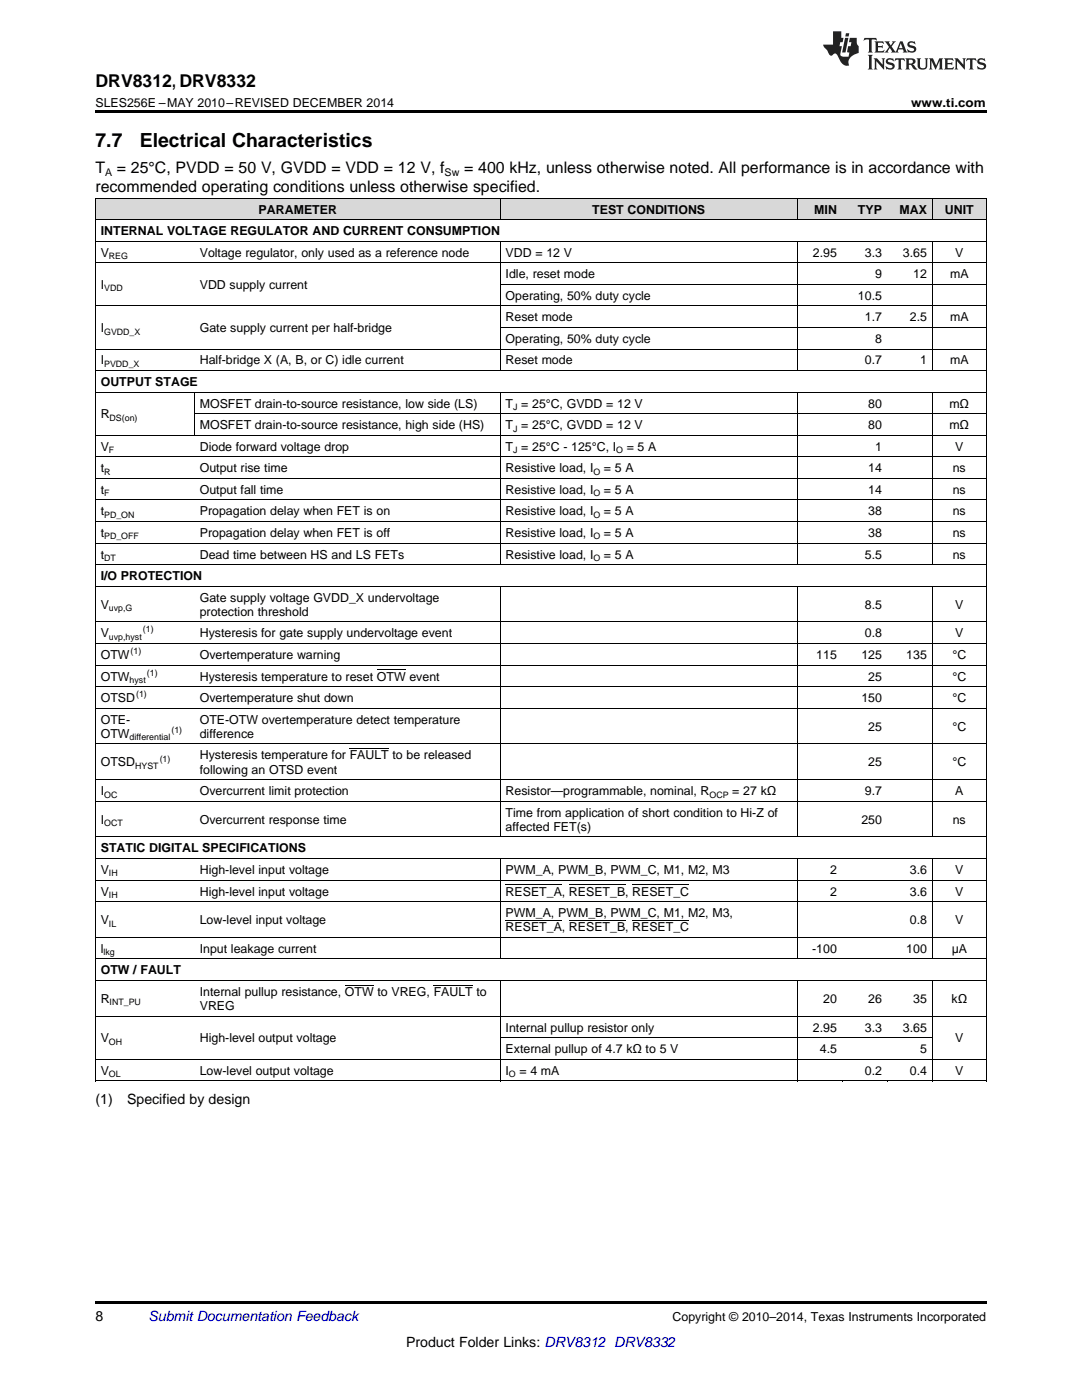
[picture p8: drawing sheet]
<svg xmlns="http://www.w3.org/2000/svg" width="216mm" height="279mm" viewBox="0 0 216 279" stroke-linecap="round" stroke-linejoin="round" font-family="sans-serif">
<defs><g id="words">
<g font-size="3.9">
<text x="19" y="29.3">7.7</text>
<text x="27.9" y="29.3">Electrical Characteristics</text>
</g>
<text font-size="3.5" x="19" y="17.3">DRV8312, DRV8332</text>
<g font-size="3.2">
<text x="19" y="34.4">T</text>
<text x="23.3" y="34.4">= 25°C, PVDD = 50 V, GVDD = VDD = 12 V, f</text>
<text x="92.6" y="34.4">= 400 kHz, unless otherwise noted. All performance is in accordance with</text>
<text x="19" y="38.3">recommended operating conditions unless otherwise specified.</text>
</g>
<g font-size="2.8">
<text x="19" y="220.3">(1)</text>
<text x="25.4" y="220.3">Specified by design</text>
<text x="19" y="263.6">8</text>
<text x="81" y="268.9">Product Folder Links: DRV8312 DRV8332</text>
</g>
<text font-size="2.8" fill="#0000c8" x="29.6" y="263.6">Submit Documentation Feedback</text>
<g font-size="2.5">
<text x="19" y="21.4">SLES256E –MAY 2010–REVISED DECEMBER 2014</text>
<text x="181.8" y="21.4">www.ti.com</text>
<text x="20.1" y="46.9">INTERNAL VOLTAGE REGULATOR AND CURRENT CONSUMPTION</text>
<text x="51.6" y="42.6">PARAMETER</text>
<text x="118.2" y="42.6">TEST CONDITIONS</text>
<text x="162.5" y="42.6">MIN</text>
<text x="171.2" y="42.6">TYP</text>
<text x="179.5" y="42.6">MAX</text>
<text x="188.6" y="42.6">UNIT</text>
<text x="20.1" y="51.2">V</text>
<text x="39.9" y="51.2">Voltage regulator, only used as a reference node</text>
<text x="100.9" y="51.2">VDD = 12 V</text>
<text x="162.2" y="51.2">2.95</text>
<text x="172.6" y="51.2">3.3</text>
<text x="180.2" y="51.2">3.65</text>
<text x="190.6" y="51.2">V</text>
<text x="20.1" y="57.7">I</text>
<text x="39.9" y="57.7">VDD supply current</text>
<text x="100.9" y="55.5">Idle, reset mode</text>
<text x="100.9" y="59.8">Operating, 50% duty cycle</text>
<text x="171.2" y="59.8">10.5</text>
<text x="174.6" y="55.5">9</text>
<text x="182.2" y="55.5">12</text>
<text x="189.6" y="55.5">mA</text>
<text x="100.9" y="64.1">Reset mode</text>
<text x="172.6" y="64.1">1.7</text>
<text x="181.5" y="64.1">2.5</text>
<text x="189.6" y="64.1">mA</text>
<text x="20.1" y="66.3">I</text>
<text x="39.9" y="66.3">Gate supply current per half-bridge</text>
<text x="100.9" y="68.4">Operating, 50% duty cycle</text>
<text x="174.6" y="68.4">8</text>
<text x="20.1" y="72.7">I</text>
<text x="20.1" y="77">OUTPUT STAGE</text>
<text x="39.9" y="72.7">Half-bridge X (A, B, or C) idle current</text>
<text x="100.9" y="72.7">Reset mode</text>
<text x="172.6" y="72.7">0.7</text>
<text x="183.6" y="72.7">1</text>
<text x="189.6" y="72.7">mA</text>
<text x="20.1" y="83.5">R</text>
<text x="39.9" y="81.4">MOSFET drain-to-source resistance, low side (LS)</text>
<text x="100.9" y="81.4">T = 25°C, GVDD = 12 V</text>
<text x="173.2" y="81.4">80</text>
<text x="189.4" y="81.4">mΩ</text>
<text x="20.1" y="90">V</text>
<text x="39.9" y="85.7">MOSFET drain-to-source resistance, high side (HS)</text>
<text x="39.9" y="90">Diode forward voltage drop</text>
<text x="100.9" y="85.7">T = 25°C, GVDD = 12 V</text>
<text x="100.9" y="90">T = 25°C - 125°C, I</text>
<text x="125.1" y="90">= 5 A</text>
<text x="173.2" y="85.7">80</text>
<text x="174.6" y="90">1</text>
<text x="189.4" y="85.7">mΩ</text>
<text x="190.6" y="90">V</text>
<text x="20.1" y="94.3">t</text>
<text x="39.9" y="94.3">Output rise time</text>
<text x="100.9" y="94.3">Resistive load, I</text>
<text x="120.5" y="94.3">= 5 A</text>
<text x="173.2" y="94.3">14</text>
<text x="190.1" y="94.3">ns</text>
<text x="20.1" y="98.6">t</text>
<text x="39.9" y="98.6">Output fall time</text>
<text x="100.9" y="98.6">Resistive load, I</text>
<text x="120.5" y="98.6">= 5 A</text>
<text x="173.2" y="98.6">14</text>
<text x="190.1" y="98.6">ns</text>
<text x="20.1" y="102.9">t</text>
<text x="20.1" y="107.2">t</text>
<text x="39.9" y="102.9">Propagation delay when FET is on</text>
<text x="39.9" y="107.2">Propagation delay when FET is off</text>
<text x="100.9" y="102.9">Resistive load, I</text>
<text x="100.9" y="107.2">Resistive load, I</text>
<text x="120.5" y="102.9">= 5 A</text>
<text x="120.5" y="107.2">= 5 A</text>
<text x="173.2" y="102.9">38</text>
<text x="173.2" y="107.2">38</text>
<text x="190.1" y="102.9">ns</text>
<text x="190.1" y="107.2">ns</text>
<text x="20.1" y="111.5">t</text>
<text x="39.9" y="111.5">Dead time between HS and LS FETs</text>
<text x="100.9" y="111.5">Resistive load, I</text>
<text x="120.5" y="111.5">= 5 A</text>
<text x="172.6" y="111.5">5.5</text>
<text x="190.1" y="111.5">ns</text>
<text x="20.1" y="115.8">I/O PROTECTION</text>
<text x="20.1" y="121.5">V</text>
<text x="39.9" y="120.1">Gate supply voltage GVDD_X undervoltage</text>
<text x="39.9" y="122.9">protection threshold</text>
<text x="172.6" y="121.5">8.5</text>
<text x="190.6" y="121.5">V</text>
<text x="20.1" y="127.2">V</text>
<text x="20.1" y="131.5">OTW</text>
<text x="39.9" y="127.2">Hysteresis for gate supply undervoltage event</text>
<text x="39.9" y="131.5">Overtemperature warning</text>
<text x="162.9" y="131.5">115</text>
<text x="171.9" y="131.5">125</text>
<text x="172.6" y="127.2">0.8</text>
<text x="180.8" y="131.5">135</text>
<text x="190" y="131.5">°C</text>
<text x="190.6" y="127.2">V</text>
<text x="20.1" y="135.8">OTW</text>
<text x="39.9" y="135.8">Hysteresis temperature to reset OTW event</text>
<text x="173.2" y="135.8">25</text>
<text x="190" y="135.8">°C</text>
<text x="20.1" y="140.1">OTSD</text>
<text x="39.9" y="140.1">Overtemperature shut down</text>
<text x="171.9" y="140.1">150</text>
<text x="190" y="140.1">°C</text>
<text x="20.1" y="144.4">OTE-</text>
<text x="20.1" y="147.2">OTW</text>
<text x="39.9" y="144.4">OTE-OTW overtemperature detect temperature</text>
<text x="39.9" y="147.2">difference</text>
<text x="173.2" y="145.8">25</text>
<text x="190" y="145.8">°C</text>
<text x="20.1" y="153">OTSD</text>
<text x="39.9" y="151.6">Hysteresis temperature for FAULT to be released</text>
<text x="39.9" y="154.4">following an OTSD event</text>
<text x="173.2" y="153">25</text>
<text x="190" y="153">°C</text>
<text x="20.1" y="158.7">I</text>
<text x="39.9" y="158.7">Overcurrent limit protection</text>
<text x="100.9" y="158.7">Resistor—programmable, nominal, R</text>
<text x="146.1" y="158.7">= 27 kΩ</text>
<text x="172.6" y="158.7">9.7</text>
<text x="190.6" y="158.7">A</text>
<text x="20.1" y="164.4">I</text>
<text x="39.9" y="164.4">Overcurrent response time</text>
<text x="100.9" y="163">Time from application of short condition to Hi-Z of</text>
<text x="100.9" y="165.8">affected FET(s)</text>
<text x="171.9" y="164.4">250</text>
<text x="190.1" y="164.4">ns</text>
<text x="20.1" y="170.1">STATIC DIGITAL SPECIFICATIONS</text>
<text x="20.1" y="174.4">V</text>
<text x="20.1" y="178.7">V</text>
<text x="39.9" y="174.4">High-level input voltage</text>
<text x="39.9" y="178.7">High-level input voltage</text>
<text x="100.9" y="174.4">PWM_A, PWM_B, PWM_C, M1, M2, M3</text>
<text x="100.9" y="178.7">RESET_A, RESET_B, RESET_C</text>
<text x="165.6" y="174.4">2</text>
<text x="165.6" y="178.7">2</text>
<text x="181.5" y="174.4">3.6</text>
<text x="181.5" y="178.7">3.6</text>
<text x="190.6" y="174.4">V</text>
<text x="190.6" y="178.7">V</text>
<text x="20.1" y="184.4">V</text>
<text x="39.9" y="184.4">Low-level input voltage</text>
<text x="100.9" y="183">PWM_A, PWM_B, PWM_C, M1, M2, M3,</text>
<text x="100.9" y="185.8">RESET_A, RESET_B, RESET_C</text>
<text x="181.5" y="184.4">0.8</text>
<text x="190.6" y="184.4">V</text>
<text x="20.1" y="190.1">l</text>
<text x="39.9" y="190.1">Input leakage current</text>
<text x="162.1" y="190.1">-100</text>
<text x="180.8" y="190.1">100</text>
<text x="189.9" y="190.1">μA</text>
<text x="20.1" y="194.5">OTW / FAULT</text>
<text x="20.1" y="200.2">R</text>
<text x="39.9" y="198.8">Internal pullup resistance, OTW to VREG, FAULT to</text>
<text x="39.9" y="201.6">VREG</text>
<text x="164.3" y="200.2">20</text>
<text x="173.2" y="200.2">26</text>
<text x="182.2" y="200.2">35</text>
<text x="189.9" y="200.2">kΩ</text>
<text x="20.1" y="208">V</text>
<text x="39.9" y="208">High-level output voltage</text>
<text x="100.9" y="205.9">Internal pullup resistor only</text>
<text x="162.2" y="205.9">2.95</text>
<text x="172.6" y="205.9">3.3</text>
<text x="180.2" y="205.9">3.65</text>
<text x="190.6" y="208">V</text>
<text x="20.1" y="214.5">V</text>
<text x="39.9" y="214.5">Low-level output voltage</text>
<text x="100.9" y="210.2">External pullup of 4.7 kΩ to 5 V</text>
<text x="100.9" y="214.5">I</text>
<text x="103.6" y="214.5">= 4 mA</text>
<text x="163.6" y="210.2">4.5</text>
<text x="172.6" y="214.5">0.2</text>
<text x="181.5" y="214.5">0.4</text>
<text x="183.6" y="210.2">5</text>
<text x="190.6" y="214.5">V</text>
<text x="134.2" y="263.6">Copyright © 2010–2014, Texas Instruments Incorporated</text>
</g>
<g font-size="2.1">
<text x="21" y="35.1">A</text>
<text x="88.7" y="35.1">Sw</text>
</g>
<g font-size="1.8">
<text x="21.7" y="51.7">REG</text>
<text x="20.8" y="58.2">VDD</text>
<text x="20.8" y="66.8">GVDD_X</text>
<text x="20.8" y="73.2">PVDD_X</text>
<text x="21.9" y="84">DS(on)</text>
<text x="102.4" y="81.8">J</text>
<text x="102.4" y="86.1">J</text>
<text x="20.8" y="94.8">R</text>
<text x="21.7" y="90.5">F</text>
<text x="102.4" y="90.5">J</text>
<text x="118.4" y="94.8">O</text>
<text x="123" y="90.5">O</text>
<text x="20.8" y="99.1">F</text>
<text x="118.4" y="99.1">O</text>
<text x="20.8" y="103.4">PD_ON</text>
<text x="20.8" y="107.7">PD_OFF</text>
<text x="118.4" y="103.4">O</text>
<text x="118.4" y="107.7">O</text>
<text x="20.8" y="112">DT</text>
<text x="118.4" y="112">O</text>
<text x="21.7" y="122">uvp,G</text>
<text x="21.7" y="127.7">uvp,hyst</text>
<text x="26.1" y="130.5">(1)</text>
<text x="28.5" y="126.2">(1)</text>
<text x="25.9" y="136.3">hyst</text>
<text x="29.3" y="134.8">(1)</text>
<text x="27.2" y="139.1">(1)</text>
<text x="25.9" y="147.7">differential</text>
<text x="34.2" y="146.3">(1)</text>
<text x="27" y="153.5">HYST</text>
<text x="31.9" y="152">(1)</text>
<text x="20.8" y="159.2">OC</text>
<text x="141.6" y="159.2">OCP</text>
<text x="20.8" y="164.9">OCT</text>
<text x="21.7" y="174.9">IH</text>
<text x="21.7" y="179.2">IH</text>
<text x="21.7" y="184.9">IL</text>
<text x="20.6" y="190.6">lkg</text>
<text x="21.9" y="200.7">INT_PU</text>
<text x="21.7" y="208.5">OH</text>
<text x="21.7" y="215">OL</text>
<text x="101.6" y="215">O</text>
</g>
</g></defs>
<g fill="#d8d8d8">
<path d="M19 39.6h19.8v4.3h-19.8z"/>
<path d="M38.8 39.6h61v4.3h-61z"/>
<path d="M99.8 39.6h59.3v4.3h-59.3z"/>
<path d="M159.1 39.6h9v4.3h-9z"/>
<path d="M168.1 39.6h9v4.3h-9z"/>
<path d="M177.1 39.6h9v4.3h-9z"/>
<path d="M186.1 39.6h10.7v4.3h-10.7z"/>
</g>
<path d="M19 22h177.8v.5h-177.8zM19 215.7l.2 .1zM99.7 215.7l.1 .1zM159 215.7l.1 .1zM168 215.7l.1 .1zM177 215.7l.1 .1zM185.9 215.7l.2 .1zM196.7 215.7l.1 .1zM19 259.7h177.8v.5h-177.8z" fill="#000"/>
<g fill="none" stroke="#000" stroke-width=".2">
<path d="M19 39.5h177.8M19.1 39.5v176.3M99.8 39.5v4.4M159 39.5v4.4M186 39.5v4.4M196.8 39.5v176.3M19 52.4h177.8M19 48.1h177.8M19 43.8h177.8M99.8 48.2v25.8M99.8 56.7h97M159 48.2v25.8"/>
<path d="M186 48.2v25.8M19 78.3h177.8M19 74h177.8M19 69.7h177.8M19 61h177.8M38.8 78.3v8.6M99.8 78.3v34.4M99.8 65.4h97M159 78.3v34.4M186 78.3v34.4M19 99.8h177.8M19 95.5h177.8"/>
<path d="M19 91.2h177.8M19 86.9h177.8M38.8 82.6h158M19 117h177.8M19 112.7h177.8M19 108.4h177.8M19 104.1h177.8M99.8 117v50.1M159 117v50.1M186 117v50.1M19 137h177.8M19 132.7h177.8"/>
<path d="M19 128.4h177.8M19 124.1h177.8M19 159.9h177.8M19 155.6h177.8M19 148.5h177.8M19 141.3h177.8M19 179.9h177.8M19 175.6h177.8M19 171.3h177.8M19 167h177.8M99.8 171.3v20.1M159 171.3v20.1"/>
<path d="M186 171.3v20.1M19 195.7h177.8M19 191.4h177.8M19 187.1h177.8M99.8 195.7v20.1M159 195.7v20.1M186 195.7v20.1M19 215.7h177.8M19 211.4h177.8M19 202.8h177.8M99.8 207.1h86.2"/>
</g>
<g fill="#231f20">
<path d="M172.5 7.6l-.1 .5 .4-.2h.6v.1v2.1l-.2 .4h.9l-.2-.4v-2.1l.1-.1h.5l.5 .2-.2-.5zM174.5 8.3l.2 .3v1.5l-.2 .4h1.8l.2-.6a1.04 1.04 0 0 1-1.3 .2v-.7h.6l.3 .2v-.6l-.3 .2h-.6v-.6l.8-.1 .4 .3-.2-.5zM176.5 8.3l.9 1.1-.9 1.1h.8l-.2-.2 .4-.7 .5 .7-.2 .2h1.5l-.2-.2 .2-.4h.9l.1 .4-.2 .2h1l-.3-.3-.7-1.9h-.5l-.9 2-.8-1 .9-1h-.8l.1 .3-.4 .5-.3-.6 .1-.2zM179.7 8.6l.4 1h-.7zM181.3 8.4a.63 .63 0 0 0-.2 .7 .63 .63 0 0 0 .6 .4l.6 .2 .1 .2a.75 .75 0 0 1-.7 .4 .75 .75 0 0 1-.6-.5l.1 .7 .1-.1a1.11 1.11 0 0 0 1.5-.6 1.13 1.13 0 0 0-1.2-.8l-.1-.4a1.04 1.04 0 0 1 1.2 .2l-.2-.5-.2 .1-.4-.2zM173.2 10.9l.2 .4v2.2l-.2 .4h1l-.3-.4v-2.2l.3-.4zM174.3 11.6l.3 .4v1.5l-.3 .4h.8l-.2-.4v-1.3l1.5 1.7v-1.9l.2-.4h-.7l.2 .4v.9l-1.1-1.3zM177 11.8a.62 .62 0 0 0-.2 .7 .62 .62 0 0 0 .6 .4l.6 .1 .1 .3a.76 .76 0 0 1-.7 .3 .76 .76 0 0 1-.7-.4l.2 .7 .1-.1a1.11 1.11 0 0 0 1.5-.6 1.13 1.13 0 0 0-1.2-.8l-.1-.4a1.04 1.04 0 0 1 1.2 .2l-.2-.6-.2 .1-.5-.1zM178.7 11.6l-.2 .6a.61 .61 0 0 1 .8-.3v1.6l-.2 .4h.9l-.2-.4v-1.6a.63 .63 0 0 1 .7 .3l-.1-.6zM180.6 11.6l.3 .4v1.5l-.3 .4h1l-.2-.2-.1-.8 .6 .2a.76 .76 0 0 0 1.2 .7l-1-1a.58 .58 0 0 0 .6-.5 .58 .58 0 0 0-.5-.6zM181.4 11.9h.1a.45 .45 0 0 1 .5 .1 .45 .45 0 0 1 .1 .5l-.8 .2zM182.9 11.6l.2 .2a2.17 2.17 0 0 0 .3 1.9 .99 .99 0 0 0 1.6-.6v-1.1l.2-.4h-.7l.2 .2a1.92 1.92 0 0 1-.2 1.8 .6 .6 0 0 1-.9-.5v-1.1l.2-.4zM185.4 11.6l.2 .4v1.5l-.2 .4h.7l-.2-.4v-1.4l.8 1.8 .8-1.8v1.4l-.2 .4h.9l-.2-.4v-1.5l.2-.4h-.8l-.6 1.5-.6-1.5zM188.4 11.6l.2 .4v1.5l-.2 .4h1.8l.1-.6a1.04 1.04 0 0 1-1.2 .1v-.6h.5l.4 .2v-.6l-.4 .2h-.5v-.7h.8l.3 .3-.1-.6zM190.5 11.6l.2 .4v1.5l-.2 .4h.7l-.2-.4v-1.3l1.5 1.7v-1.9l.2-.4h-.7l.2 .4v.9l-1.1-1.3zM192.9 11.6l-.1 .6a.61 .61 0 0 1 .7-.3l.1 1.6-.3 .4h1l-.3-.4 .1-1.6a.63 .63 0 0 1 .7 .3l-.1-.6zM195.2 11.8a.62 .62 0 0 0-.2 .7 .62 .62 0 0 0 .6 .4l.6 .1 .1 .3a.76 .76 0 0 1-.7 .3 .76 .76 0 0 1-.6-.4l.1 .7 .1-.1a1.11 1.11 0 0 0 1.6-.6 1.13 1.13 0 0 0-1.3-.8l-.1-.4a1.04 1.04 0 0 1 1.2 .2l-.1-.6-.2 .1-.5-.1z"/>
<path d="M166.2 6.3v2.6h-1.9v.4l.8 .9a.91 .91 0 0 0 1 .8 .56 .56 0 0 1 .5-.3 .56 .56 0 0 1 .5 .3l.4 .8a1.53 1.53 0 0 0 1.9 1.2 1.54 1.54 0 0 1 1-2.1l.9-.3v-1.4a1.52 1.52 0 0 1-.4-1.6h-1.3l-.2 .8h.5l-.2 .8h-.5l-.1 1v.2l.4 .1-.2 .8a1.93 1.93 0 0 1-1.6-.3l.3-1.8h-.5l.2-.8h.4l.2-.8h-.4v-1.3zM168.6 7.6l-.6 2.9h.7l.6-2.9zM168.8 6.6l-.1 .7h.6l.2-.7z"/>
</g>
<path d="M75.2 133.7h5.8M69.8 149.4h7.8M100.9 176.6h11.2M113.5 176.6h11.2M126.2 176.6h11.3M68.8 196.6h5.8M86.5 196.6h7.8M100.9 183.7h11.2M113.5 183.7h11.2M126.2 183.7h11.3" fill="none" stroke="#000" stroke-width=".2"/>
<use href="#words"/>
</svg>
